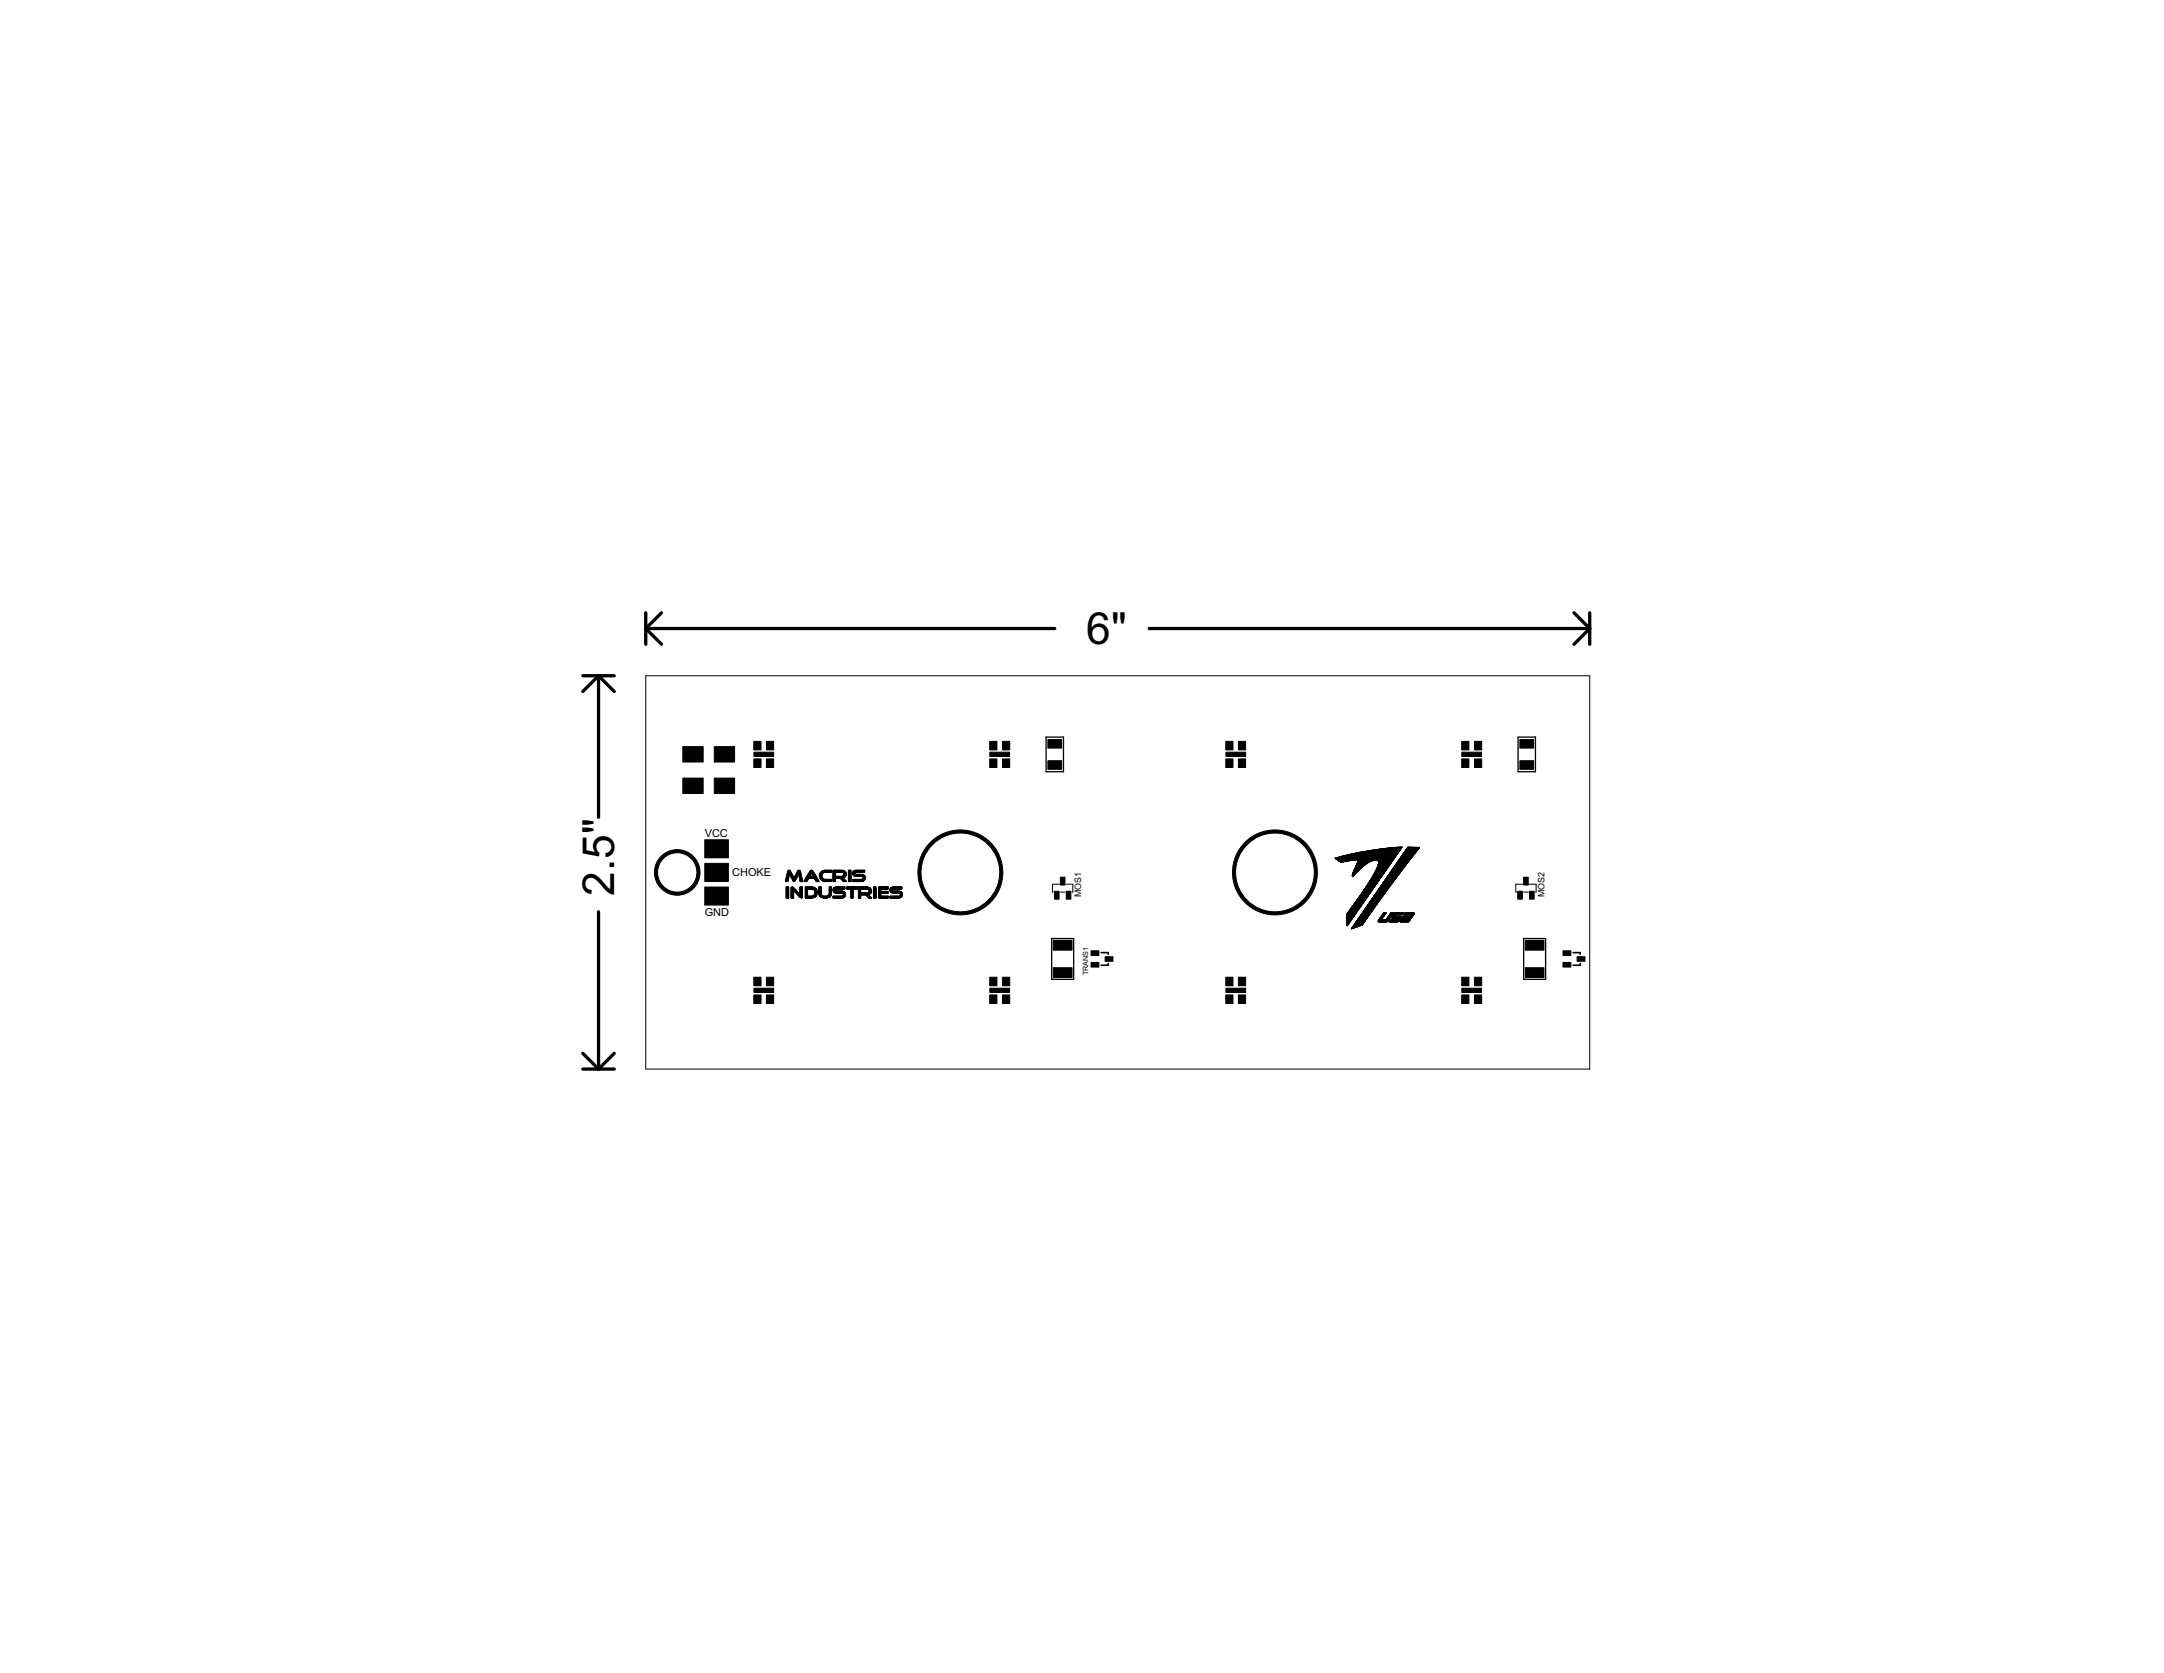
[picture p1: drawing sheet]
<svg xmlns="http://www.w3.org/2000/svg" width="279mm" height="216mm" viewBox="0 0 279 216" stroke-linecap="round" stroke-linejoin="round" font-family="sans-serif">
<defs><g id="words">
<g font-size="6.4">
<text x="140.2" y="83.1">6&quot;</text>
<text x="79.3" y="115.6" transform="rotate(-90 79.3 115.6)">2.5&quot;</text>
</g>
<g font-size="1.6">
<text x="91" y="108">VCC</text>
<text x="94.5" y="113.1">CHOKE</text>
<text x="91" y="118.2">GND</text>
</g>
<g font-size="1.3">
<text x="139.6" y="115.8" transform="rotate(-90 139.6 115.8)">MOS1</text>
<text x="199.4" y="115.8" transform="rotate(-90 199.4 115.8)">MOS2</text>
</g>
<text font-size="1" x="140.5" y="125.8" transform="rotate(-90 140.5 125.8)">TRANS1</text>
</g></defs>
<g fill="#000" stroke="#000" stroke-width=".13">
<path d="M88.2 96.4h2.6v1.9h-2.6zM92.2 96.4h2.6v1.9h-2.6zM97.3 97.9h1v1.1h-1zM97.3 95.7h1v1.1h-1zM97.3 97.1h2.6v.5h-2.6zM99 95.7h.9v1.1h-.9zM99 97.9h.9v1.1h-.9zM127.8 97.9h.9v1.1h-.9zM127.8 95.7h.9v1.1h-.9zM127.8 97.1h2.5v.5h-2.5zM129.4 95.7h1v1.1h-1zM129.4 97.9h1v1.1h-1z"/>
<path d="M135.3 98.2h1.8v1.1h-1.8zM135.3 95.4h1.8v1.1h-1.8zM158.3 97.9h.9v1.1h-.9zM158.3 95.7h.9v1.1h-.9zM158.3 97.1h2.5v.5h-2.5zM159.9 95.7h.9v1.1h-.9zM159.9 97.9h.9v1.1h-.9zM188.7 97.9h1v1.1h-1zM188.7 95.7h1v1.1h-1zM188.7 97.1h2.6v.5h-2.6zM190.4 95.7h.9v1.1h-.9zM190.4 97.9h.9v1.1h-.9z"/>
<path d="M196.2 98.2h1.8v1.1h-1.8zM196.2 95.4h1.8v1.1h-1.8zM88.2 100.4h2.6v2h-2.6zM91 108.4h3v2.3h-3zM91 114.5h3v2.3h-3zM91 111.4h3v2.3h-3zM92.2 100.4h2.6v2h-2.6zM101.4 113.7l.3 .1zM101.4 113.7h.3zM101.4 113.6l.3 .1zM101.5 113.6h.2zM101.5 113.6h.3z"/>
<path d="M101.5 113.5l.3 .1zM101.5 113.5h.3zM101.5 113.4l.3 .1zM101.5 115.9h.3zM101.5 115.8l.3 .1zM101.5 115.8h.3zM101.5 115.7l.3 .1zM101.5 115.7h.3zM101.5 115.6l.3 .1zM101.5 115.6h.3zM101.5 115.5l.3 .1zM101.5 115.5h.3z"/>
<path d="M101.5 115.4l.3 .1zM101.5 115.4h.3zM101.5 115.3l.3 .1zM101.5 115.3h.3zM101.5 115.2l.3 .1zM101.5 115.2h.3zM101.5 115.1l.3 .1zM101.5 115.1h.3zM101.5 115l.3 .1zM101.5 115h.3zM101.5 114.9l.3 .1zM101.5 114.9h.3z"/>
<path d="M101.5 114.8l.3 .1zM101.5 114.8h.3zM101.5 114.7l.3 .1zM101.5 114.7h.3zM101.5 114.6l.3 .1zM101.5 114.6h.3zM101.5 114.5l.3 .1zM101.5 114.5h.3zM101.5 114.4l.3 .1zM101.5 113.4h.3zM101.5 113.3l.3 .1zM101.5 113.3h.3z"/>
<path d="M101.5 113.2l.3 .1zM101.5 113.2h.3zM101.5 113.1l.4 .1zM101.6 113.1h.3zM101.6 113l.3 .1zM101.6 113h.3zM101.6 112.9l.3 .1zM101.6 112.9h.3zM101.6 112.8l.3 .1zM101.6 112.8h.3zM101.6 112.6h.6zM101.7 112.8h.5z"/>
<path d="M101.7 112.7l.5 .1zM101.7 112.7h.5zM101.7 112.6l.5 .1zM101.7 112.5l.5 .1zM101.7 112.5h.4zM101.7 112.4l.4 .1zM101.7 112.4h.4zM101.8 112.3l.2 .1zM101.8 112.3h.1zM101.9 112.8h.4zM102 112.9h.3zM102 112.8l.3 .1z"/>
<path d="M102 112.9l.4 .1zM102.1 113l.3 .1zM102.1 113h.3zM102.1 113.1l.3 .1zM102.1 113.1h.3zM102.1 115.9h.4zM102.1 115.8l.4 .1zM102.1 115.8h.4zM102.1 115.7l.4 .1zM102.1 115.7h.4zM102.1 115.6l.4 .1zM102.1 115.6h.4z"/>
<path d="M102.1 115.5l.4 .1zM102.1 115.5h.4zM102.1 115.4l.4 .1zM102.1 115.4h.4zM102.1 115.3l.4 .1zM102.1 115.3h.4zM102.1 115.2l.4 .1zM102.1 115.2h.4zM102.1 115.1l.4 .1zM102.1 115.1h.4zM102.1 115l.4 .1zM102.1 115h.4z"/>
<path d="M102.1 114.9l.4 .1zM102.1 114.7h.5zM102.1 114.6l.5 .1zM102.1 114.6h.4zM102.1 114.5l.4 .1zM102.1 113.2h.4zM102.1 113.2h.3zM102.2 114.9h.6zM102.2 114.8l.5 .1zM102.2 114.8h.5zM102.2 114.7l.5 .1zM102.2 114.5h.2z"/>
<path d="M102.2 113.3h.3zM102.2 113.2l.3 .1zM102.2 114.4l.1 .1zM102.2 113.3l.6 .1zM102.2 113.3h.6zM102.3 113.4l.5 .1zM102.3 113.4h.5zM102.3 113.5l.5 .1zM102.3 113.5h.5zM102.3 113.6h.4zM102.4 113.7h.2zM102.4 113.6l.3 .1z"/>
<path d="M102.5 113.7l.1 .1zM102.5 114.9l.3 .1zM102.6 115h.3zM102.6 113.3h.3zM102.6 113.2l.3 .1zM102.6 115l.3 .1zM102.6 113.2h.3zM102.6 115.1h.4zM102.6 113.1l.3 .1zM102.6 113.1h.4zM102.7 115.1h.3zM102.7 113l.3 .1z"/>
<path d="M102.7 113h.3zM102.7 115.1l.3 .1zM102.7 112.9l.3 .1zM102.7 112.9h.3zM102.7 115.2h.4zM102.7 112.8l.4 .1zM102.8 115.2l.3 .1zM102.8 112.8h.3zM102.8 112.8h.6zM102.8 115.3h.4zM102.8 112.7l.6 .1zM102.8 112.7h.6z"/>
<path d="M102.9 115.3l.4 .1zM102.9 112.6l.5 .1zM102.9 112.6h.5zM102.9 115.4h.7zM102.9 112.5l.5 .1zM102.9 112.5h.5zM103 115.4l.6 .1zM103 112.5h.3zM103 112.4l.3 .1zM103 115.5h.6zM103 112.4h.3zM103 112.3l.3 .1z"/>
<path d="M103.1 115.5l.5 .1zM103.1 112.3h.1zM103.1 115.6h.5zM103.1 112.8h.3zM103.1 115.6l.5 .1zM103.1 113h.3zM103.1 112.9l.3 .1zM103.1 112.9h.3zM103.1 112.8l.3 .1zM103.2 115.7h.4zM103.2 113.2h.3zM103.2 113.1l.3 .1z"/>
<path d="M103.2 113.1h.3zM103.2 113l.3 .1zM103.2 115.7l.4 .1zM103.2 113.4h.4zM103.2 113.3l.4 .1zM103.2 113.3h.3zM103.2 113.2l.3 .1zM103.3 115.8h.3zM103.3 115.3l.3 .1zM103.3 115.3h.3zM103.3 115.2l.3 .1zM103.3 115.2h.3z"/>
<path d="M103.3 115.1l.3 .1zM103.3 115.1h.3zM103.3 115l.3 .1zM103.3 115h.3zM103.3 114.9l.3 .1zM103.3 114.9h.3zM103.3 114.8l.3 .1zM103.3 114.8h.3zM103.3 114.7l.3 .1zM103.3 114.7h.3zM103.3 114.6l.3 .1zM103.3 114.6h.3z"/>
<path d="M103.3 114.5l.3 .1zM103.3 114.5h.3zM103.3 114.4l.3 .1zM103.3 113.6l.3 .1zM103.3 113.6h.3zM103.3 113.5l.3 .1zM103.3 113.5h.3zM103.3 113.4l.3 .1zM103.3 113.7l.4 .1zM103.3 113.7h.4zM103.4 115.8l.2 .1zM103.4 115.9h.1z"/>
<path d="M103.8 113.7l.4 .1zM103.8 113.7h.4zM103.8 113.6l.4 .1zM103.9 113.6h.3zM103.9 113.6h.4zM103.9 113.5l.4 .1zM103.9 113.5h.4zM104 115.9h.9zM104 115.8l1.1 .1zM104 115.8h1.2zM104 115.7l1.3 .1zM104 115.7h1.3z"/>
<path d="M104 115.6l1.4 .1zM104 115.6h.3zM104 115.5l.3 .1zM104 115.5h.3zM104 115.4l.3 .1zM104 115.4h.3zM104 115.3l.3 .1zM104 115.3h.3zM104 115.2l.3 .1zM104 115.2h.3zM104 115.1l.3 .1zM104 115.1h.3z"/>
<path d="M104 115l.3 .1zM104 115h.3zM104 114.9l.3 .1zM104 114.9h.3zM104 114.8l.3 .1zM104 114.8h.3zM104 114.7l.3 .1zM104 114.7h1.4zM104 114.6l1.3 .1zM104 114.6h1.2zM104 114.5l1.2 .1zM104 114.5h1.1z"/>
<path d="M104 114.4l.9 .1zM104 113.4l.4 .1zM104 113.4h.4zM104 113.3l.4 .1zM104 113.3h1.5zM104.1 113.2l1.4 .1zM104.1 113.2h1.3zM104.2 113.1l1.2 .1zM104.2 113.1h1.1zM104.2 113l.4 .1zM104.2 113h.4zM104.2 112.9l.4 .1z"/>
<path d="M104.3 112.9h.3zM104.3 112.9h.4zM104.3 112.8l.4 .1zM104.3 112.8h.4zM104.4 112.8h.4zM104.4 112.7l.4 .1zM104.4 112.7h.7zM104.5 112.6l.6 .1zM104.5 112.6h.6zM104.5 112.5l.6 .1zM104.5 112.5h.5zM104.6 112.4l.4 .1z"/>
<path d="M104.6 112.4h.3zM104.6 112.3l.3 .1zM104.7 112.3h.2zM104.8 112.7l.4 .1zM104.8 112.8h.4zM104.9 112.8l.3 .1zM104.9 112.8h.3zM104.9 112.9h.4zM104.9 115.6h.5zM104.9 114.7l.5 .1zM104.9 113h.4zM104.9 112.9l.4 .1z"/>
<path d="M105 113l.4 .1zM105 115.5l.4 .1zM105 114.8h.5zM105.1 114.8l.4 .1zM105.1 115.5h.4zM105.1 114.9h.4zM105.1 115.4l.4 .1zM105.2 115.4h.3zM105.2 115.3l.3 .1zM105.2 115.3h.3zM105.2 115l.3 .1zM105.2 115h.3z"/>
<path d="M105.2 114.9l.3 .1zM105.2 113.4h.4zM105.2 113.3l.3 .1zM105.2 115.2l.3 .1zM105.2 115.2h.3zM105.2 115.1l.3 .1zM105.2 115.1h.3zM105.2 113.5h.4zM105.2 113.4l.4 .1zM105.3 113.5l.3 .1zM105.3 113.6h.4zM105.3 113.6h.3z"/>
<path d="M105.3 113.7h.4zM105.3 113.6l.4 .1zM105.4 113.7l.4 .1zM105.7 115.3l.3 .1zM105.7 115.3h.3zM105.7 115.2l.3 .1zM105.7 115.2h.3zM105.7 115.1l.3 .1zM105.7 115.1h.3zM105.7 115l.3 .1zM105.7 115h.3zM105.7 114.9l.3 .1z"/>
<path d="M105.7 114.9h.3zM105.7 114.8l.3 .1zM105.7 114.8h.3zM105.7 114.7l.3 .1zM105.7 114.7h.3zM105.7 114.6l.3 .1zM105.7 114.6h.3zM105.7 114.5l.3 .1zM105.7 114.5h.3zM105.7 114.4l.3 .1zM105.7 115.5h.4zM105.7 115.4l.3 .1z"/>
<path d="M105.7 115.4h.3zM105.8 115.6h.5zM105.8 115.5l.4 .1zM105.8 113.1l.3 .1zM105.8 113.1h.3zM105.8 113l.3 .1zM105.8 113h.3zM105.8 112.9l.3 .1zM105.8 112.9h.3zM105.8 115.6l1.4 .1zM105.8 113.2l.4 .1zM105.8 113.2h.3z"/>
<path d="M105.8 112.8l.3 .1zM105.8 112.8h.4zM105.8 112.7l.4 .1zM105.9 115.7h1.3zM105.9 113.3l.4 .1zM105.9 113.3h.3zM105.9 112.7h.4zM105.9 112.6l.4 .1zM105.9 115.7l1.3 .1zM105.9 113.4h.4zM105.9 112.6h.5zM106 115.8h1.1z"/>
<path d="M106 113.4l.4 .1zM106 112.5l1.4 .1zM106 113.5l1.4 .1zM106 113.5h1.4zM106 112.5h1.4zM106.1 113.6h1.3zM106.1 112.4l1.3 .1zM106.1 115.8l.8 .1zM106.2 113.6l1.2 .1zM106.2 112.4h1.2zM106.2 113.7h1.2zM106.2 112.3l1.2 .1z"/>
<path d="M106.3 115.9h.5zM106.4 113.7l1 .1zM106.4 112.3h1zM106.8 115.6h.5zM106.9 115.5l.4 .1zM107 115.5h.3zM107 115.4l.4 .1zM107 115.4h.4zM107 115.3l.4 .1zM107.1 115.3h.3zM107.1 115.2l.3 .1zM107.1 115.2h.3z"/>
<path d="M107.1 115.1l.3 .1zM107.1 115.1h.3zM107.1 115l.3 .1zM107.1 115h.3zM107.1 114.9l.3 .1zM107.1 114.9h.3zM107.1 114.8l.3 .1zM107.1 114.8h.3zM107.1 114.7l.3 .1zM107.1 114.7h.3zM107.1 114.6l.3 .1zM107.1 114.6h.3z"/>
<path d="M107.1 114.5l.3 .1zM107.1 114.5h.3zM107.1 114.4l.3 .1zM107.5 115.8h1.5zM107.5 115.8h1.6zM107.5 113.2l1.5 .1zM107.5 112.4h1.6zM107.5 115.9h1.3zM107.5 115.8l1.4 .1zM107.5 115.7l1.6 .1zM107.5 115.7h1.6zM107.5 115.6l1.6 .1z"/>
<path d="M107.5 114.9l.4 .1zM107.5 114.9h.4zM107.5 114.8l.4 .1zM107.5 114.8h.4zM107.5 114.7l.4 .1zM107.5 114.7h1.6zM107.5 113.7l.4 .1zM107.5 113.7h.4zM107.5 113.6l.4 .1zM107.5 113.6h.4zM107.5 113.5l.4 .1zM107.5 113.5h.4z"/>
<path d="M107.5 113.4l.4 .1zM107.5 113.4h.4zM107.5 113.3l.4 .1zM107.5 113.3h1.4zM107.5 113.2h1.6zM107.5 113.1l1.7 .1zM107.5 113.1h1.7zM107.5 113l.4 .1zM107.5 113h.4zM107.5 112.9l.4 .1zM107.5 112.9h.4zM107.5 112.8l.4 .1z"/>
<path d="M107.5 112.8h.4zM107.5 112.7l.4 .1zM107.5 112.7h.4zM107.5 112.6l.4 .1zM107.5 112.6h.4zM107.5 112.5l1.7 .1zM107.5 112.5h1.7zM107.5 112.5h1.6zM107.5 112.4l1.6 .1zM107.5 112.3l1.4 .1zM107.5 112.3h1.3zM107.6 114.7h1.5z"/>
<path d="M107.6 115l1.3 .1zM107.6 115h1.2zM107.6 115.1h1.4zM107.6 114.6l1.5 .1zM107.6 114.6h1.5zM107.7 115.1h1.4zM107.7 114.5l1.4 .1zM107.7 115.1l1.4 .1zM107.7 115.2h1.4zM107.7 114.5h1.4zM107.9 115.2l1.2 .1zM107.9 114.4l1.2 .1z"/>
<path d="M108.5 113.3l.4 .1zM108.6 113.4h.4zM108.6 113.4l.4 .1zM108.6 113.5h.5zM108.7 113.5l.4 .1zM108.7 113.6h.4zM108.8 113.6h.4zM108.8 115.6h.4zM108.8 115.3h.4zM108.8 113.6l.4 .1zM108.8 113l.4 .1zM108.8 112.6h.4z"/>
<path d="M108.8 115.5l.4 .1zM108.8 113.7h.5zM108.9 115.5h.3zM108.9 115.4l.3 .1zM108.9 115.4h.3zM108.9 115.3l.3 .1zM108.9 115.3h.3zM108.9 113.7l.4 .1zM108.9 113h.3zM108.9 112.6l.4 .1zM108.9 112.9l.4 .1zM108.9 112.9h.4z"/>
<path d="M108.9 112.7l.4 .1zM108.9 112.7h.4zM109 112.8l.3 .1zM109 112.8h.3zM109.3 114.7h1.4zM109.3 114.6l1.4 .1zM109.3 114.6h1.4zM109.3 114.5l1.4 .1zM109.3 114.5h1.4zM109.3 114.4l1.4 .1zM109.5 113.7l.4 .1zM109.5 113.7h.4z"/>
<path d="M109.5 113.6l.4 .1zM109.5 113.6h.4zM109.5 113.5l.4 .1zM109.5 113.5h.4zM109.5 113.4l.4 .1zM109.5 113.4h.4zM109.5 113.3l.4 .1zM109.5 113.3h.4zM109.5 113.2l.4 .1zM109.5 113.2h.4zM109.5 113.1l.4 .1zM109.5 113.1h.4z"/>
<path d="M109.5 113l.4 .1zM109.5 113h.4zM109.5 112.9l.4 .1zM109.5 112.9h.4zM109.5 112.8l.4 .1zM109.5 112.8h.4zM109.5 112.7l.4 .1zM109.5 112.7h.4zM109.5 112.6l.4 .1zM109.5 112.6h.4zM109.5 112.5l.4 .1zM109.5 112.5h.4z"/>
<path d="M109.5 112.4l.4 .1zM109.5 112.4h.4zM109.5 112.3l.4 .1zM109.5 112.3h.4zM109.9 115.9h.3zM109.9 115.8l.3 .1zM109.9 115.8h.3zM109.9 115.7l.3 .1zM109.9 115.7h.3zM109.9 115.6l.3 .1zM109.9 115.6h.3zM109.9 115.5l.3 .1z"/>
<path d="M109.9 115.5h.3zM109.9 115.4l.3 .1zM109.9 115.4h.3zM109.9 115.3l.3 .1zM109.9 115.3h.3zM109.9 115.2l.3 .1zM109.9 115.2h.3zM109.9 115.1l.3 .1zM109.9 115.1h.3zM109.9 115l.3 .1zM109.9 115h.3zM109.9 114.9l.3 .1z"/>
<path d="M109.9 114.9h.3zM109.9 114.8l.3 .1zM109.9 114.8h.3zM109.9 114.7l.3 .1zM110.1 112.7l.3 .1zM110.1 112.7h.3zM110.1 113.7h1.4zM110.1 113.6l1.4 .1zM110.1 113.6h1.5zM110.1 112.8h.4zM110.1 112.6h.4zM110.1 113.7l1.2 .1z"/>
<path d="M110.1 113.5l1.5 .1zM110.1 113.5h1.6zM110.1 112.8l1.3 .1zM110.1 112.8h.3zM110.1 112.6l.3 .1zM110.1 112.5l1.5 .1zM110.1 112.5h1.5zM110.1 112.9h1.5zM110.1 112.9h1.4zM110.1 112.5h1.6zM110.2 112.9l1.4 .1zM110.2 112.4l1.5 .1z"/>
<path d="M110.2 113h1.5zM110.2 112.4h1.5zM110.3 113l1.4 .1zM110.3 112.3l1.4 .1zM110.4 113.1h1.3zM110.4 112.3h1.3zM110.8 115.9h.3zM110.8 115.8l.3 .1zM110.8 115.8h.3zM110.8 115.7l.3 .1zM110.8 115.7h.3zM110.8 115.6l.3 .1z"/>
<path d="M110.8 115.6h.3zM110.8 115.5l.3 .1zM110.8 115.5h.3zM110.8 115.5h1.4zM110.8 115.4l1.4 .1zM110.8 115.4h1.5zM110.8 115.3l1.6 .1zM110.8 115.2h.3zM110.8 115.1l.3 .1zM110.8 115.1h.3zM110.8 115l.3 .1zM110.8 115h.3z"/>
<path d="M110.8 114.9l.3 .1zM110.8 114.9h.3zM110.8 114.8l.3 .1zM110.8 114.8h.3zM110.8 114.7l.3 .1zM110.8 114.6h1.6zM110.8 114.5l1.5 .1zM110.8 114.5h1.4zM110.8 114.4l1.3 .1zM110.8 115.3h1.6zM110.8 115.2l1.7 .1zM110.8 114.7h1.7z"/>
<path d="M110.8 114.7h1.6zM110.8 114.6l1.6 .1zM111.3 113.4l.4 .1zM111.4 113.1l.3 .1zM111.4 113.4h.3zM111.4 113.2h.3zM111.4 113.3l.3 .1zM111.4 113.3h.3zM111.4 113.2l.3 .1zM111.8 115.5h.4zM111.8 115.5l.4 .1zM111.9 115.6h.4z"/>
<path d="M111.9 115.6l.4 .1zM112 115.7h.4zM112 115.7l.4 .1zM112.1 115.8h.3zM112.1 115.2h.4zM112.1 114.7l.4 .1zM112.1 115.8h.4zM112.1 115.9h.4zM112.1 115.8l.4 .1zM112.1 115.1l.4 .1zM112.1 114.8h.4zM112.2 115.1h.3z"/>
<path d="M112.2 114.8l.3 .1zM112.2 115l.3 .1zM112.2 115h.3zM112.2 114.9l.3 .1zM112.2 114.9h.3zM112.8 115.9h.3zM112.8 115.8l.3 .1zM112.8 115.8h.3zM112.8 115.7l.3 .1zM112.8 115.7h.3zM112.8 115.6l.3 .1zM112.8 115.6h.3z"/>
<path d="M112.8 115.5l.3 .1zM112.8 115.5h.3zM112.8 115.4l.3 .1zM112.8 115.4h.3zM112.8 115.3l.3 .1zM112.8 115.3h.3zM112.8 115.2l.3 .1zM112.8 115.2h.3zM112.8 115.1l.3 .1zM112.8 115.1h.3zM112.8 115l.3 .1zM112.8 115h.3z"/>
<path d="M112.8 114.9l.3 .1zM112.8 114.9h.3zM112.8 114.8l.3 .1zM112.8 114.8h.3zM112.8 114.7l.3 .1zM112.8 114.7h.3zM112.8 114.6l.3 .1zM112.8 114.6h.3zM112.8 114.5l.3 .1zM112.8 114.5h.3zM112.8 114.4l.3 .1zM113.4 115.9h1.3z"/>
<path d="M113.4 115.8l1.3 .1zM113.4 115.8h1.3zM113.4 115.7l1.3 .1zM113.4 115.7h1.3zM113.4 115.6l1.3 .1zM113.4 115.6h.3zM113.4 115.5l.3 .1zM113.4 115.5h.3zM113.4 115.4l.3 .1zM113.4 115.4h.3zM113.4 115.3l.3 .1zM113.4 115.3h.3z"/>
<path d="M113.4 115.3h1.3zM113.4 115.2l1.3 .1zM113.4 115.2h1.3zM113.4 115.1l1.3 .1zM113.4 115.1h1.3zM113.4 115l1.3 .1zM113.4 115h.3zM113.4 114.9l.3 .1zM113.4 114.9h.3zM113.4 114.8l.3 .1zM113.4 114.8h.3zM113.4 114.7l.3 .1z"/>
<path d="M113.4 114.7h1.3zM113.4 114.6l1.3 .1zM113.4 114.6h1.3zM113.4 114.5l1.3 .1zM113.4 114.5h1.3zM113.4 114.4l1.3 .1zM114.9 114.9h.3zM114.9 114.8l.3 .1zM114.9 115.9h1.2zM114.9 115.8l1.4 .1zM114.9 115.8h1.4zM114.9 115.8h1.5z"/>
<path d="M114.9 115.7l1.5 .1zM114.9 115h1.3zM114.9 114.9l.4 .1zM114.9 114.8h.3zM114.9 114.7l.4 .1zM114.9 115.7h1.5zM114.9 115.6l1.6 .1zM114.9 114.7h1.5zM114.9 115.1h1.5zM114.9 115l1.4 .1zM114.9 114.6l1.6 .1zM115 115.1h1.4z"/>
<path d="M115 114.6h1.5zM115 115.1l1.5 .1zM115 114.5l1.5 .1zM115.1 115.2h1.4zM115.1 114.5h1.4zM115.2 115.2l1.3 .1zM115.2 114.4l1.2 .1zM116.1 115.6h.4zM116.2 115.3h.3zM116.2 115.5l.3 .1zM116.2 115.5h.3zM116.2 115.4l.3 .1z"/>
<path d="M116.2 115.4h.3zM116.2 115.3l.3 .1zM136.1 115h.6v1h-.6zM136.9 113.2h.6v1h-.6zM137.7 115h.6v1h-.6zM196 115h.6v1h-.6zM196.7 113.2h.6v1h-.6zM197.5 115h.6v1h-.6zM97.3 128.4h1v1.1h-1zM97.3 126.1h1v1.1h-1zM97.3 127.5h2.6v.6h-2.6zM99 126.1h.9v1.1h-.9z"/>
<path d="M99 128.4h.9v1.1h-.9zM127.8 128.4h.9v1.1h-.9zM127.8 126.1h.9v1.1h-.9zM127.8 127.5h2.5v.6h-2.5zM129.4 126.1h1v1.1h-1zM129.4 128.4h1v1.1h-1zM136 124.9h2.4v1.3h-2.4zM136 121.3h2.4v1.3h-2.4zM140.9 122.7h1v.6h-1zM140.9 124.2h1v.6h-1zM142.7 123.5h1v.6h-1zM158.3 128.4h.9v1.1h-.9z"/>
<path d="M158.3 126.1h.9v1.1h-.9zM158.3 127.5h2.5v.6h-2.5zM159.9 126.1h.9v1.1h-.9zM159.9 128.4h.9v1.1h-.9zM188.7 128.4h1v1.1h-1zM188.7 126.1h1v1.1h-1zM188.7 127.5h2.6v.6h-2.6zM190.4 126.1h.9v1.1h-.9zM190.4 128.4h.9v1.1h-.9zM196.9 124.9h2.4v1.3h-2.4zM196.9 121.3h2.4v1.3h-2.4zM201.8 122.7h1v.6h-1z"/>
<path d="M201.8 124.2h1v.6h-1zM203.6 123.5h1v.6h-1z"/>
</g>
<g fill="#000" stroke="#000" stroke-width=".17">
<path d="M135.1 99.6h2.2zM135.1 95.1v4.5zM135.1 95.1h2.2zM137.3 95.1v4.5zM196 99.6h2.2zM196 95.1v4.5zM196 95.1h2.2zM198.2 95.1v4.5zM135.8 121.1v5.3zM135.8 126.4h2.8zM138.6 121.1v5.3zM135.8 121.1h2.8z"/>
<path d="M196.7 121.1v5.3zM196.7 126.4h2.9zM199.6 121.1v5.3zM196.7 121.1h2.9z"/>
</g>
<path d="M142.2 122.9h.9zM143.1 122.9v.2zM143.1 124.4v.2zM142.2 124.6h.9zM203.1 122.9h.9zM204 122.9v.2zM204 124.4v.2zM203.1 124.6h.9z" fill="#000" stroke="#000" stroke-width=".21"/>
<g fill="#000" stroke="#000" stroke-width=".13">
<path d="M135.9 114.1v1zM135.9 115.1h.1zM135.9 114.1h.9zM136.9 115.1h.6zM137.6 114.1h.9zM138.5 114.1v1zM138.4 115.1h.1zM172.4 110.7h7.6zM172.4 110.8h7.6zM172.5 110.8h7.5zM172.5 110.7h7.5zM172.5 110.7h7.6z"/>
<path d="M172.5 110.9h7.4zM172.5 110.9h7.5zM172.6 110.9h7.3zM172.6 110.7h7.5zM172.7 111h7.2zM172.7 111h2.3zM172.7 110.7h7.4zM172.7 111h2.2zM172.7 111h2.1zM172.7 111h2zM172.8 111h1.7zM172.8 111h1.8z"/>
<path d="M172.8 110.6h7.3zM172.8 111.1h1.6zM172.8 111h1.6zM172.8 111.1h1.5zM172.8 111.1h1.4zM172.8 111.1h1.3zM172.9 111.1h1.2zM172.9 110.6h7.2zM172.9 111.1h1.1zM172.9 111.1h1zM172.9 111.1h.9zM173 111.2h.7z"/>
<path d="M173 111.2h.8zM173 110.6h7.1zM173 111.2h.6zM173 111.2h.5zM173 110.6h7.2zM173.1 111.3h.3zM173.1 111.2h.3zM173.1 111.3h.2zM173.1 110.6h7.1zM173.1 111.3h.1zM173.1 110.5h7.1zM173.2 110.5h7z"/>
<path d="M173.3 110.5h6.9zM173.4 110.5h6.8zM173.4 110.4h6.8zM173.5 110.4h6.7zM173.5 110.4h6.8zM173.6 110.4h6.7zM173.7 110.4h6.6zM173.8 110.4h6.5zM173.9 110.4h6.4zM173.9 119.4h.1zM173.9 119.3h.1zM173.9 119.3h.2z"/>
<path d="M173.9 119.2h.2zM173.9 119.2h.3zM173.9 119.1h.3zM173.9 119h.3zM173.9 119h.4zM173.9 118.9h.4zM173.9 118.9h.5zM173.9 118.8h.5zM173.9 118.7h.5zM173.9 118.7h.6zM173.9 118.6h.6zM173.9 118.6h.7z"/>
<path d="M173.9 118.5h.7zM173.9 118.4h.7zM173.9 118.4h.8zM173.9 118.3h.8zM173.9 118.3h.9zM173.9 118.2h.9zM173.9 118.2h1zM173.9 118.1h1zM173.9 118h1zM173.9 118h1.1zM173.9 117.9h1.1zM173.9 110.3h6.4z"/>
<path d="M174 117.9h1zM174 117.9h1.1zM174 117.8h1.1zM174 110.3h6.3zM174.1 117.8h1.1zM174.1 117.7h1.1zM174.1 110.3h6.2zM174.1 117.6h1.1zM174.2 117.6h1zM174.2 117.6h1.1zM174.2 110.3h6.1zM174.2 117.5h1.1z"/>
<path d="M174.2 110.3h6.2zM174.3 117.5h1zM174.3 117.4h1zM174.3 117.4h1.1zM174.3 110.3h6.1zM174.3 110.2h6.1zM174.3 117.3h1.1zM174.4 117.3h1.1zM174.4 110.2h6zM174.4 117.2h1.1zM174.5 117.2h1zM174.5 117.2h1.1z"/>
<path d="M174.5 110.2h5.9zM174.5 119.8h.1zM174.5 117.1h1.1zM174.5 119.8h.2zM174.5 119.8h.3zM174.5 119.7h.3zM174.6 119.7h.3zM174.6 117.1h1zM174.6 117h1zM174.6 110.2h5.8zM174.6 119.7h.4zM174.6 117h1.1z"/>
<path d="M174.6 119.7h.5zM174.6 113.1h.1zM174.6 113h.1zM174.6 113h.2zM174.6 112.9h.2zM174.6 112.9h.3zM174.6 119.6h.5zM174.6 119.6h.6zM174.6 116.9h1.1zM174.6 112.8h.3zM174.6 112.8h.4zM174.6 119.6h.7z"/>
<path d="M174.6 112.7h.4zM174.7 119.6h.6zM174.7 116.9h1zM174.7 112.7h.3zM174.7 112.7h.4zM174.7 110.2h5.7zM174.7 119.6h.7zM174.7 119.5h.7zM174.7 116.9h1.1zM174.7 112.6h.4zM174.7 119.5h.8zM174.7 116.8h1.1z"/>
<path d="M174.7 112.6h.5zM174.7 119.5h.9zM174.7 112.5h.5zM174.8 119.5h.8zM174.8 116.8h1zM174.8 112.5h.4zM174.8 112.5h.5zM174.8 119.4h.9zM174.8 112.4h.5zM174.8 110.2h5.6zM174.8 119.4h1zM174.8 119.4h1.1z"/>
<path d="M174.8 116.7h1.1zM174.8 112.4h.6zM174.8 112.3h.6zM174.8 119.3h1.1zM174.8 116.6h1.1zM174.8 112.3h.7zM174.8 112.2h.7zM174.9 119.3h1zM174.9 116.6h1zM174.9 112.2h.6zM174.9 112.2h.7zM174.9 110.1h5.6z"/>
<path d="M174.9 119.3h1.1zM174.9 119.2h1.1zM174.9 116.6h1.1zM174.9 112.1h.7zM174.9 116.5h1.1zM174.9 112.1h.8zM175 119.2h1zM175 119.1h1zM175 116.5h1zM175 112h.7zM175 112h.8zM175 110.1h5.5z"/>
<path d="M175 119.1h1.1zM175 116.4h1zM175 116.4h1.1zM175 111.9h.8zM175 111.9h.9zM175 119h1.1zM175 111.8h.9zM175 111.8h1zM175.1 119h1zM175.1 116.4h1zM175.1 116.3h1zM175.1 111.8h.9z"/>
<path d="M175.1 110.1h5.4zM175.1 111.7h1zM175.1 119h1.1zM175.1 118.9h1.1zM175.1 116.3h1.1zM175.1 116.2h1.1zM175.1 111.7h1.1zM175.1 111.6h1.1zM175.2 118.9h1zM175.2 116.2h1zM175.2 111.6h1zM175.2 111.6h1.1z"/>
<path d="M175.2 111h4.7zM175.2 118.9h1.1zM175.2 111.5h1.1zM175.2 110.1h5.3zM175.2 118.8h1.1zM175.2 116.2h1.1zM175.2 111.5h1.2zM175.2 116.1h1.1zM175.2 111.4h1.3zM175.2 118.7h1.1zM175.2 111.4h1.4zM175.2 111h2.4z"/>
<path d="M175.3 118.7h1zM175.3 116.1h1zM175.3 111.4h1.3zM175.3 111.3h1.3zM175.3 111.3h1.4zM175.3 111h2.1zM175.3 111h2.2zM175.3 111.3h1.5zM175.3 111.2h1.5zM175.3 111.2h1.6zM175.3 111.1h1.8zM175.3 111.1h1.9z"/>
<path d="M175.3 111.1h2zM175.3 111h2zM175.3 110h5.2zM175.3 118.7h1.1zM175.3 118.6h1.1zM175.3 116h1zM175.3 116h1.1zM175.3 111.2h1.7zM175.3 111.1h1.7zM175.4 118.6h1zM175.4 115.9h1zM175.4 110h5.1z"/>
<path d="M175.4 118.5h1.1zM175.4 115.9h1.1zM175.4 115.8h1.1zM175.4 110h5.2zM175.5 118.5h1zM175.5 118.4h1zM175.5 115.8h1zM175.5 118.4h1.1zM175.5 110h5.1zM175.5 115.7h1.1zM175.5 118.3h1.1zM175.6 118.3h1z"/>
<path d="M175.6 115.7h1zM175.6 110h5zM175.6 118.3h1.1zM175.6 115.6h1zM175.6 118.2h1.1zM175.6 115.6h1.1zM175.6 115.5h1.1zM175.7 118.2h1zM175.7 115.5h1zM175.7 118.1h1zM175.7 118.1h1.1zM175.7 110h4.9z"/>
<path d="M175.7 115.4h1zM175.7 115.4h1.1zM175.7 118h1.1zM175.8 118h1zM175.8 115.4h1zM175.8 118h1.1zM175.8 115.3h1zM175.8 117.9h1.1zM175.8 109.9h4.8zM175.8 115.3h1.1zM175.9 117.9h1zM175.9 117.9h1.1z"/>
<path d="M175.9 115.3h1zM175.9 115.2h1zM175.9 109.9h4.7zM175.9 117.8h1.1zM175.9 115.2h1.1zM175.9 115.1h1.1zM176 117.7h1zM176 115.1h1zM176 117.7h1.1zM176 115h1zM176 109.9h4.6zM176 117.6h1.1z"/>
<path d="M176 115h1.1zM176 114.9h1.1zM176.1 117.6h1zM176.1 117.6h1.1zM176.1 114.9h1zM176.1 117.5h1.1zM176.1 109.9h4.5zM176.1 114.9h1.1zM176.1 114.8h1.1zM176.1 117.4h1.1zM176.2 117.4h1zM176.2 117.4h1.1z"/>
<path d="M176.2 114.8h1zM176.2 114.7h1zM176.2 117.3h1.1zM176.2 114.7h1.1zM176.2 109.9h4.4zM176.3 117.3h1zM176.3 114.7h1zM176.3 114.6h1zM176.3 117.3h1.1zM176.3 109.9h4.3zM176.3 117.2h1.1zM176.3 114.6h1.1z"/>
<path d="M176.3 114.5h1.1zM176.3 109.9h4.4zM176.4 117.2h1zM176.4 117.1h1.1zM176.4 114.5h1zM176.4 114.4h1zM176.4 114.4h1.1zM176.4 109.9h4.3zM176.4 117h1.1zM176.4 114.3h1.1zM176.4 109.8h4.3zM176.5 117h1.1z"/>
<path d="M176.5 114.3h1zM176.5 116.9h1.1zM176.5 114.3h1.1zM176.5 109.8h4.2zM176.5 114.2h1.1zM176.6 116.9h1zM176.6 116.9h1.1zM176.6 114.2h1zM176.6 109.8h4.1zM176.6 116.8h1.1zM176.6 114.2h1.1zM176.6 114.1h1.1z"/>
<path d="M176.6 116.7h1.1zM176.6 114h1.1zM176.7 116.7h1.1zM176.7 114h1zM176.7 114h1.1zM176.7 109.8h4zM176.7 116.6h1.1zM176.7 113.9h1.1zM176.8 116.6h1zM176.8 116.6h1.1zM176.8 113.9h1zM176.8 113.9h1.1z"/>
<path d="M176.8 116.5h1.1zM176.8 113.8h1.1zM176.8 109.8h3.9zM176.8 113.7h1.1zM176.8 116.4h1.1zM176.8 113.7h1.2zM176.9 116.4h1.1zM176.9 113.7h1.1zM176.9 113.6h1.1zM176.9 116.3h1.1zM176.9 109.7h3.8zM176.9 116.3h1.2z"/>
<path d="M176.9 113.6h1.2zM177 116.3h1.1zM177 113.6h1.1zM177 116.2h1.1zM177 113.5h1.1zM177 109.7h3.7zM177 113.4h1.1zM177 113.4h1.2zM177.1 116.2h1.1zM177.1 116.1h1.1zM177.1 113.4h1.1zM177.1 109.7h3.6z"/>
<path d="M177.1 113.3h1.1zM177.1 116h1.1zM177.1 113.3h1.2zM177.1 116h1.2zM177.1 113.2h1.2zM177.2 116h1.1zM177.2 113.2h1.1zM177.2 115.9h1.1zM177.2 109.7h3.5zM177.2 113.2h1.2zM177.2 113.1h1.2zM177.2 115.9h1.2z"/>
<path d="M177.2 115.8h1.2zM177.3 115.8h1.1zM177.3 113.1h1.1zM177.3 113h1.1zM177.3 109.7h3.5zM177.3 113h1.2zM177.3 115.7h1.2zM177.3 112.9h1.2zM177.4 115.7h1.1zM177.4 112.9h1.1zM177.4 112.9h1.2zM177.4 112.8h1.2z"/>
<path d="M177.4 115.6h1.1zM177.4 109.7h3.4zM177.4 115.6h1.2zM177.4 112.7h1.2zM177.5 115.6h1.1zM177.5 115.5h1.1zM177.5 112.7h1.2zM177.5 109.7h3.3zM177.5 112.6h1.2zM177.5 115.4h1.2zM177.5 112.6h1.3zM177.5 112.5h1.3z"/>
<path d="M177.6 115.4h1.1zM177.6 112.5h1.2zM177.6 112.4h1.2zM177.6 112.4h1.3zM177.6 115.3h1.2zM177.6 109.7h3.2zM177.7 115.3h1.1zM177.7 112.3h1.2zM177.7 115.2h1.1zM177.7 112.3h1.3zM177.7 109.6h3.1zM177.7 112.2h1.3z"/>
<path d="M177.7 115.2h1.2zM177.7 115.1h1.2zM177.7 112.1h1.4zM177.8 115.1h1.1zM177.8 112.1h1.3zM177.8 111h2.1zM177.8 109.6h3zM177.8 112h1.3zM177.8 115.1h1.2zM177.8 112h1.4zM177.8 115h1.2zM177.8 111.9h1.4z"/>
<path d="M177.8 111h2zM177.8 111.9h1.5zM177.9 115h1.1zM177.9 111.9h1.4zM177.9 111.8h1.4zM177.9 111h1.9zM177.9 114.9h1.1zM177.9 109.6h2.9zM177.9 114.9h1.2zM177.9 111.7h1.4zM177.9 111.7h1.5zM177.9 111.1h1.9z"/>
<path d="M177.9 111.6h1.5zM177.9 118.9h1.2zM177.9 118.9h1.3zM177.9 118.8h1.3zM177.9 111.6h1.6zM177.9 111.5h1.6zM178 119h1.1zM178 118.8h1.2zM178 114.8h1.1zM178 111.5h1.5zM178 111.4h1.5zM178 111.4h1.6z"/>
<path d="M178 111.2h1.7zM178 111.1h1.7zM178 111.1h1.8zM178 109.6h2.8zM178 119h1zM178 118.7h1.3zM178 114.8h1.2zM178 111.3h1.6zM178 111.3h1.7zM178 114.7h1.2zM178 118.7h.4zM178.1 119h.9z"/>
<path d="M178.1 118.7h.3zM178.1 114.7h1.1zM178.1 118.6h.3zM178.1 114.7h1.2zM178.1 114.6h1.2zM178.1 109.6h2.7zM178.1 118.6h.4zM178.1 118.5h.4zM178.2 118.5h.3zM178.2 114.6h1.1zM178.2 114.5h1.1zM178.2 109.6h2.6z"/>
<path d="M178.2 118.4h.3zM178.2 114.5h1.2zM178.2 118.4h.4zM178.2 114.4h1.2zM178.3 118.4h.3zM178.3 114.4h1.1zM178.3 114.4h1.2zM178.3 118.3h.3zM178.3 114.3h1.2zM178.3 109.6h2.6zM178.3 118.3h.4zM178.3 118.2h.4z"/>
<path d="M178.4 118.2h.3zM178.4 114.3h1.1zM178.4 114.2h1.2zM178.4 109.5h2.5zM178.4 118.1h.4zM178.5 118.1h.3zM178.5 114.1h1.1zM178.5 118h.3zM178.5 114.1h1.2zM178.5 109.5h2.4zM178.5 114h1.2zM178.5 118h.4z"/>
<path d="M178.6 117.9h.3zM178.6 114h1.1zM178.6 113.9h1.2zM178.6 109.5h2.3zM178.6 117.8h.3zM178.6 117.8h.4zM178.6 113.8h1.2zM178.6 113.8h1.3zM178.7 117.8h.3zM178.7 113.8h1.2zM178.7 113.7h1.2zM178.8 113.7h1.1z"/>
<path d="M178.8 113.7h1.2zM178.8 109.5h2.1zM178.8 113.6h1.2zM178.8 113.6h1.3zM178.9 113.5h1.2zM178.9 118.7h.4zM178.9 113.4h1.2zM178.9 109.5h2zM178.9 113.4h1.3zM179 118.7h.3zM179 113.4h1.2zM179 113.3h1.2z"/>
<path d="M179 118.6h.3zM179 109.5h1.9zM179 113.3h1.3zM179 118.6h.4zM179.1 118.6h.3zM179.1 118.5h.3zM179.1 113.2h1.2zM179.1 109.5h1.8zM179.1 118.5h.4zM179.1 113.2h1.3zM179.1 118.4h.4zM179.1 113.1h1.3z"/>
<path d="M179.2 118.4h.3zM179.2 113.1h1.2zM179.2 109.5h1.7zM179.2 113h1.2zM179.2 118.3h.3zM179.2 118.3h.4zM179.2 113h1.3zM179.3 118.3h.3zM179.3 113h1.2zM179.3 112.9h1.2zM179.3 109.4h1.6zM179.3 118.2h.3z"/>
<path d="M179.3 112.9h1.3zM179.3 118.2h.4zM179.3 112.8h1.3zM179.3 119h1.1zM179.3 118.1h.4zM179.3 109.4h1.7zM179.4 119h1.1zM179.4 118.9h1.1zM179.4 118.1h.3zM179.4 112.8h1.2zM179.4 112.8h1.3zM179.4 118.9h1.2z"/>
<path d="M179.4 118h.3zM179.4 112.7h1.3zM179.4 118h.4zM179.4 109.4h1.6zM179.5 118.9h1.1zM179.5 118.8h1.1zM179.5 118h.3zM179.5 112.7h1.2zM179.5 112.6h1.2zM179.5 117.9h.3zM179.5 112.6h1.3zM179.5 118.7h1.2z"/>
<path d="M179.5 117.9h.4zM179.5 109.4h1.5zM179.6 117.9h.3zM179.6 117.8h.3zM179.6 112.5h1.2zM179.6 112.5h1.3zM179.6 112.4h1.3zM179.6 109.4h1.4zM179.7 112.4h1.2zM179.7 112.4h1.3zM179.7 118.4h1.2zM179.7 112.3h1.3z"/>
<path d="M179.7 118.5h1.1zM179.7 118.4h1.1zM179.7 118.3h1.2zM179.7 118.3h1.1zM179.7 109.4h1.3zM179.7 118.2h1.1zM179.7 112.2h1.3zM179.8 118.5h1zM179.8 118.2h.3zM179.8 112.2h1.3zM179.8 118.1h.3zM179.8 118.1h.4z"/>
<path d="M179.8 112.1h1.3zM179.8 109.4h1.2zM179.9 118.1h.3zM179.9 112.1h1.2zM179.9 112.1h1.3zM179.9 118.1h1.1zM179.9 118h1.1zM179.9 118h1.2zM179.9 112h1.3zM179.9 112h1.4zM180 117.9h1.1zM180 112h1.3z"/>
<path d="M180 111.9h1.3zM180 109.4h1zM180 117.9h1.2zM180 111.8h1.3zM180 117.8h1.2zM180 111.8h1.4zM180.1 117.8h1.1zM180.1 111.8h1.3zM180.1 111.7h1.3zM180.1 109.4h.9zM180.1 111.7h1.4zM180.2 111.7h1.3z"/>
<path d="M180.2 111.6h1.3zM180.2 109.3h.8zM180.2 111.6h1.4zM180.2 111.5h1.4zM180.3 111.5h1.3zM180.3 111.4h1.4zM180.3 118.7h.4zM180.3 109.3h.7zM180.4 118.7h.3zM180.4 111.4h1.3zM180.4 118.6h.3zM180.4 111.3h1.3z"/>
<path d="M180.4 111.3h1.4zM180.4 118.6h.4zM180.4 118.5h.4zM180.4 109.3h.6zM180.4 111.2h1.4zM180.5 118.6h.3zM180.5 111.2h1.3zM180.5 111.2h1.4zM180.5 111.1h1.4zM180.6 111.1h1.3zM180.6 109.3h.4zM180.6 111h1.4z"/>
<path d="M180.7 110.9h1.3zM180.7 110.9h1.4zM180.7 110.8h1.4zM180.7 118.9h1.2zM180.7 118.9h1.3zM180.7 118.8h1.3zM180.8 119h1.1zM180.8 118.8h1.2zM180.8 110.8h1.3zM180.8 110.8h1.4zM180.8 118.7h1.2zM180.8 110.7h1.4z"/>
<path d="M180.8 118.7h1.3zM180.8 118.7h.4zM180.8 109.3h.2zM180.8 118.6h.4zM180.8 110.7h1.5zM180.9 118.6h.3zM180.9 110.6h1.4zM180.9 118.6h.4zM180.9 110.6h1.5zM180.9 118.5h.4zM180.9 110.5h1.5zM181 118.5h.3z"/>
<path d="M181 118.5h1.2zM181 110.5h1.4zM181 118.4h1.2zM181 110.4h1.4zM181 118.4h1.3zM181 110.4h1.5zM181.1 118.4h1.2zM181.1 118.3h1.2zM181.1 110.4h1.4zM181.1 110.3h1.4zM181.1 118.3h1.3zM181.1 110.3h1.5z"/>
<path d="M181.1 110.2h1.5zM181.2 118.2h1.2zM181.2 110.2h1.4zM181.2 110.2h1.5zM181.2 110.1h1.5zM181.3 118.1h1.2zM181.3 110.1h1.4zM181.3 118h1.2zM181.3 110h1.4zM181.3 110h1.5zM181.3 118h1.3zM181.3 117.9h1.3z"/>
<path d="M181.3 109.9h1.5zM181.4 117.9h1.2zM181.4 109.9h1.4zM181.4 109.9h1.5zM181.4 117.8h1.2zM181.4 109.8h1.5zM181.4 117.8h1.1zM181.5 109.8h1.4zM181.5 109.8h1.5zM181.5 109.7h1.5zM181.6 109.6h1.4zM181.6 109.6h1.5z"/>
<path d="M181.6 109.5h1.5zM181.6 109.5h1.6zM181.7 109.5h1.5zM181.7 109.4h1.5zM181.7 118.7h.4zM181.7 109.4h1.6zM181.8 118.7h.3zM181.8 109.4h1.5zM181.8 109.3h1.4zM181.8 109.3h1zM181.8 118.6h.3zM181.8 109.3h.5z"/>
<path d="M181.8 109.3h.1zM181.8 118.6h.4zM181.8 118.5h.4zM181.9 118.5h.3zM182.1 118.2h.3zM182.1 118.2h.4zM182.1 118.1h.4zM195.7 114.1v1zM195.7 115.1h.1zM195.7 114.1h.9zM196.7 115.1h.6zM197.4 114.1h.9z"/>
<path d="M198.3 114.1v1zM198.2 115.1h.1z"/>
<circle cx="124" cy="112.6" r="5.5"/>
</g>
<circle cx="124" cy="112.6" r="5.1" fill="#fff" stroke="#000" stroke-width=".13"/>
<circle cx="164.6" cy="112.6" r="5.5" fill="#000" stroke="#000" stroke-width=".13"/>
<circle cx="164.6" cy="112.6" r="5.1" fill="#fff" stroke="#000" stroke-width=".13"/>
<circle cx="87.4" cy="112.6" r="2.94" fill="#000" stroke="#000" stroke-width=".13"/>
<circle cx="87.4" cy="112.6" r="2.54" fill="#fff" stroke="#000" stroke-width=".13"/>
<path d="M83.4 87.2v50.8zM83.4 87.2h121.9zM83.4 138h121.9zM204.2 123.7l-.1 .1zM205.3 87.2v50.8z" fill="#000" stroke="#000" stroke-width=".13"/>
<g fill="#000" stroke="#000" stroke-width=".42">
<path d="M83.4 79.1v2zM75.2 87.2h2.1zM77.3 87.2l-2.1 2zM77.3 87.2l2 2zM77.3 87.2v18.3zM77.3 87.2h2zM83.4 81.1v2zM83.4 81.1l2-2zM83.4 81.1l2 2zM83.4 81.1h52.8zM148.4 81.1h56.9zM205.3 81.1v2z"/>
<path d="M205.3 79.1v2zM203.2 79.1l2.1 2zM205.3 81.1l-2.1 2zM77.3 117.7v20.3zM75.2 138h2.1zM77.3 138h2zM77.3 138l2-2.1zM75.2 135.9l2.1 2.1z"/>
</g>
<use href="#words"/>
</svg>
